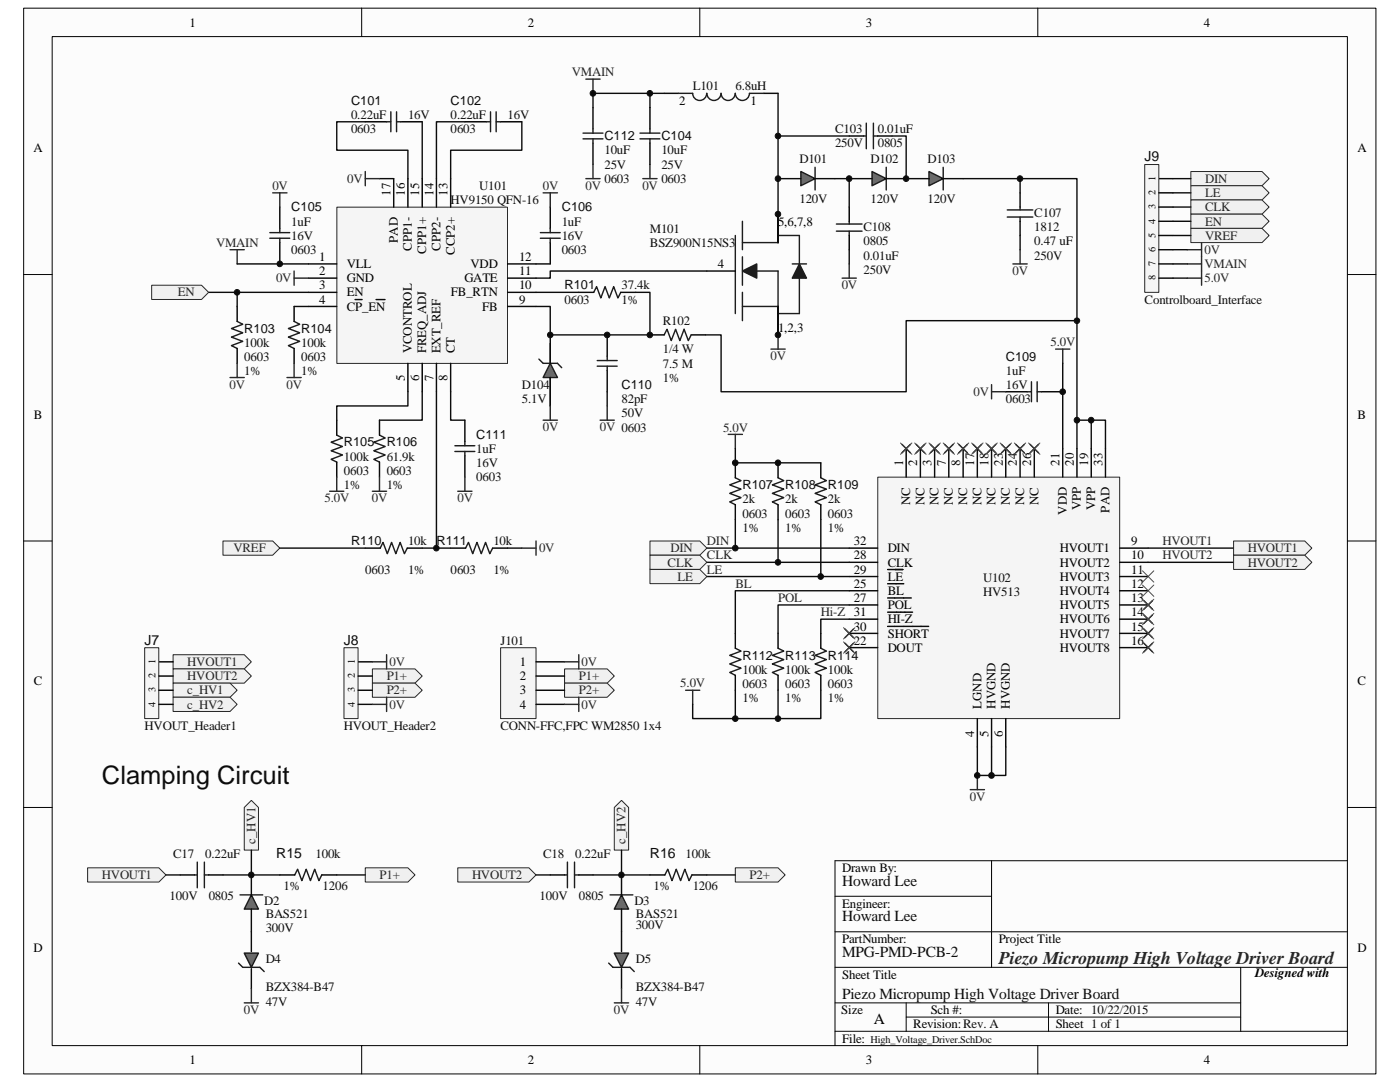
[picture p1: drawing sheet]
<svg xmlns="http://www.w3.org/2000/svg" width="279mm" height="216mm" viewBox="0 0 279 216" stroke-linecap="round" stroke-linejoin="round" font-family="sans-serif">
<defs><g id="words">
<text font-size="5.1" fill="#0e0e0e" x="20.3" y="156.5">Clamping Circuit</text>
<text font-size="3.6" fill="#262626" x="199.3" y="192.3">Piezo Micropump High Voltage Driver Board</text>
<g font-size="3.1" fill="#0e0e0e">
<text x="168.1" y="176.7">Howard Lee</text>
<text x="168.1" y="183.8">Howard Lee</text>
<text x="168.1" y="190.9">MPG-PMD-PCB-2</text>
<text x="168.1" y="199.4">Piezo Micropump High Voltage Driver Board</text>
</g>
<text font-size="3.1" x="174.4" y="204.2">A</text>
<g font-size="2.8" fill="#0e0e0e">
<text x="228.4" y="32.2">J9</text>
<text x="28.9" y="128.6">J7</text>
<text x="68.6" y="128.6">J8</text>
<text x="55.1" y="171.1">R15</text>
<text x="129.7" y="171.1">R16</text>
</g>
<g font-size="2.6">
<text x="37.8" y="5.3">1</text>
<text x="105.3" y="5.3">2</text>
<text x="172.8" y="5.3">3</text>
<text x="240.3" y="5.3">4</text>
<text x="135.6" y="20.9">2</text>
<text x="149.8" y="20.9">1</text>
<text x="6.7" y="30.4">A</text>
<text x="270.9" y="30.4">A</text>
<text x="78" y="39.1" transform="rotate(-90 78 39.1)">17</text>
<text x="80.8" y="39.1" transform="rotate(-90 80.8 39.1)">16</text>
<text x="83.6" y="39.1" transform="rotate(-90 83.6 39.1)">15</text>
<text x="86.5" y="39.1" transform="rotate(-90 86.5 39.1)">14</text>
<text x="89.3" y="39.1" transform="rotate(-90 89.3 39.1)">13</text>
<text x="155.3" y="45">5,6,7,8</text>
<text x="63.7" y="52.1">1</text>
<text x="69.2" y="53.5">VLL</text>
<text x="79.4" y="48.4" transform="rotate(-90 79.4 48.4)">PAD</text>
<text x="82.2" y="50" transform="rotate(-90 82.2 50)">CPP1-</text>
<text x="85.1" y="50.6" transform="rotate(-90 85.1 50.6)">CPP1+</text>
<text x="87.9" y="50" transform="rotate(-90 87.9 50)">CPP2-</text>
<text x="90.7" y="50.9" transform="rotate(-90 90.7 50.9)">CCP2+</text>
<text x="93.9" y="53.5">VDD</text>
<text x="103.6" y="52.1">12</text>
<text x="143.2" y="53.5">4</text>
<text x="63.7" y="54.9">2</text>
<text x="63.7" y="57.7">3</text>
<text x="69.2" y="56.3">GND</text>
<text x="69.2" y="59.2">EN</text>
<text x="90" y="59.2">FB_RTN</text>
<text x="92.7" y="56.3">GATE</text>
<text x="103.6" y="57.7">10</text>
<text x="103.6" y="54.9">11</text>
<text x="63.7" y="60.6">4</text>
<text x="69.2" y="62">CP_EN</text>
<text x="96.2" y="62">FB</text>
<text x="103.6" y="60.6">9</text>
<text x="82.2" y="70.5" transform="rotate(-90 82.2 70.5)">VCONTROL</text>
<text x="85.1" y="70.5" transform="rotate(-90 85.1 70.5)">FREQ_ADJ</text>
<text x="87.9" y="70.5" transform="rotate(-90 87.9 70.5)">EXT_REF</text>
<text x="90.7" y="70.5" transform="rotate(-90 90.7 70.5)">CT</text>
<text x="155.3" y="66.3">1,2,3</text>
<text x="80.8" y="76.1" transform="rotate(-90 80.8 76.1)">5</text>
<text x="83.6" y="76.1" transform="rotate(-90 83.6 76.1)">6</text>
<text x="86.5" y="76.1" transform="rotate(-90 86.5 76.1)">7</text>
<text x="89.3" y="76.1" transform="rotate(-90 89.3 76.1)">8</text>
<text x="6.7" y="83.6">B</text>
<text x="270.9" y="83.6">B</text>
<text x="180.2" y="92.9" transform="rotate(-90 180.2 92.9)">1</text>
<text x="183.1" y="92.9" transform="rotate(-90 183.1 92.9)">2</text>
<text x="185.9" y="92.9" transform="rotate(-90 185.9 92.9)">3</text>
<text x="188.7" y="92.9" transform="rotate(-90 188.7 92.9)">7</text>
<text x="191.6" y="92.9" transform="rotate(-90 191.6 92.9)">8</text>
<text x="194.4" y="92.9" transform="rotate(-90 194.4 92.9)">17</text>
<text x="197.3" y="92.9" transform="rotate(-90 197.3 92.9)">18</text>
<text x="200.1" y="92.9" transform="rotate(-90 200.1 92.9)">23</text>
<text x="202.9" y="92.9" transform="rotate(-90 202.9 92.9)">24</text>
<text x="205.8" y="92.9" transform="rotate(-90 205.8 92.9)">26</text>
<text x="211.5" y="92.9" transform="rotate(-90 211.5 92.9)">21</text>
<text x="214.3" y="92.9" transform="rotate(-90 214.3 92.9)">20</text>
<text x="217.2" y="92.9" transform="rotate(-90 217.2 92.9)">19</text>
<text x="220" y="92.9" transform="rotate(-90 220 92.9)">33</text>
<text x="181.7" y="100.7" transform="rotate(-90 181.7 100.7)">NC</text>
<text x="184.5" y="100.7" transform="rotate(-90 184.5 100.7)">NC</text>
<text x="187.3" y="100.7" transform="rotate(-90 187.3 100.7)">NC</text>
<text x="190.2" y="100.7" transform="rotate(-90 190.2 100.7)">NC</text>
<text x="193" y="100.7" transform="rotate(-90 193 100.7)">NC</text>
<text x="195.9" y="100.7" transform="rotate(-90 195.9 100.7)">NC</text>
<text x="198.7" y="100.7" transform="rotate(-90 198.7 100.7)">NC</text>
<text x="201.5" y="100.7" transform="rotate(-90 201.5 100.7)">NC</text>
<text x="204.4" y="100.7" transform="rotate(-90 204.4 100.7)">NC</text>
<text x="207.2" y="100.7" transform="rotate(-90 207.2 100.7)">NC</text>
<text x="215.7" y="101.9" transform="rotate(-90 215.7 101.9)">VPP</text>
<text x="218.6" y="101.9" transform="rotate(-90 218.6 101.9)">VPP</text>
<text x="212.9" y="102.7" transform="rotate(-90 212.9 102.7)">VDD</text>
<text x="221.4" y="102.3" transform="rotate(-90 221.4 102.3)">PAD</text>
<text x="170.4" y="111.6">28</text>
<text x="170.4" y="108.8">32</text>
<text x="177.2" y="113.1">CLK</text>
<text x="177.2" y="110.2">DIN</text>
<text x="211.5" y="110.2">HVOUT1</text>
<text x="211.5" y="113.1">HVOUT2</text>
<text x="225.7" y="108.8">9</text>
<text x="225.7" y="111.6">10</text>
<text x="170.4" y="117.3">25</text>
<text x="170.4" y="114.5">29</text>
<text x="177.2" y="118.7">BL</text>
<text x="177.2" y="115.9">LE</text>
<text x="211.5" y="115.9">HVOUT3</text>
<text x="211.5" y="118.7">HVOUT4</text>
<text x="225.7" y="114.5">11</text>
<text x="225.7" y="117.3">12</text>
<text x="170.4" y="120.1">27</text>
<text x="170.4" y="125.8">30</text>
<text x="177.2" y="121.6">POL</text>
<text x="177.2" y="124.4">HI-Z</text>
<text x="211.5" y="121.6">HVOUT5</text>
<text x="211.5" y="124.4">HVOUT6</text>
<text x="225.7" y="120.1">13</text>
<text x="225.7" y="123">14</text>
<text x="225.7" y="125.8">15</text>
<text x="170.4" y="128.6">22</text>
<text x="177.2" y="130">DOUT</text>
<text x="177.2" y="127.2">SHORT</text>
<text x="211.5" y="127.2">HVOUT7</text>
<text x="211.5" y="130">HVOUT8</text>
<text x="225.7" y="128.6">16</text>
<text x="6.7" y="136.8">C</text>
<text x="103.8" y="132.9">1</text>
<text x="103.8" y="135.7">2</text>
<text x="270.9" y="136.8">C</text>
<text x="103.8" y="138.6">3</text>
<text x="103.8" y="141.4">4</text>
<text x="195.9" y="141.4" transform="rotate(-90 195.9 141.4)">LGND</text>
<text x="198.7" y="141.4" transform="rotate(-90 198.7 141.4)">HVGND</text>
<text x="201.5" y="141.4" transform="rotate(-90 201.5 141.4)">HVGND</text>
<text x="194.4" y="147" transform="rotate(-90 194.4 147)">4</text>
<text x="197.3" y="147" transform="rotate(-90 197.3 147)">5</text>
<text x="200.1" y="147" transform="rotate(-90 200.1 147)">6</text>
<text x="168.1" y="174">Drawn By:</text>
<text x="168.1" y="181.1">Engineer:</text>
<text x="6.7" y="189.9">D</text>
<text x="168.1" y="188.2">PartNumber:</text>
<text x="199.3" y="188.2">Project Title</text>
<text x="270.9" y="189.9">D</text>
<text x="168.1" y="195.3">Sheet Title</text>
<text x="250.5" y="195">Designed with</text>
<text x="167.9" y="202.4">Size</text>
<text x="185.7" y="202.4">Sch #:</text>
<text x="210.7" y="202.4">Date: 10/22/2015</text>
<text x="168.1" y="208">File:</text>
<text x="182.3" y="205.2">Revision:Rev. A</text>
<text x="210.7" y="205.2">Sheet 1 of 1</text>
<text x="37.8" y="212.3">1</text>
<text x="105.3" y="212.3">2</text>
<text x="172.8" y="212.3">3</text>
<text x="240.3" y="212.3">4</text>
</g>
<g font-size="2.6" fill="#262626">
<text x="114.2" y="15.2">VMAIN</text>
<text x="54.4" y="37.9">0V</text>
<text x="69.3" y="36.5">0V</text>
<text x="108.3" y="37.9">0V</text>
<text x="116.8" y="37.9">0V</text>
<text x="128.2" y="37.9">0V</text>
<text x="240.5" y="36.5">DIN</text>
<text x="240.5" y="39.3">LE</text>
<text x="240.5" y="42.2">CLK</text>
<text x="240.5" y="45">EN</text>
<text x="240.5" y="47.8">VREF</text>
<text x="43.1" y="49.3">VMAIN</text>
<text x="240.4" y="50.7">0V</text>
<text x="240.4" y="53.5">VMAIN</text>
<text x="35.5" y="59.2">EN</text>
<text x="55.1" y="56.3">0V</text>
<text x="168" y="57.7">0V</text>
<text x="202.1" y="54.9">0V</text>
<text x="240.4" y="56.3">5.0V</text>
<text x="153.8" y="71.9">0V</text>
<text x="209.6" y="69.1">5.0V</text>
<text x="45.8" y="77.6">0V</text>
<text x="57.2" y="77.6">0V</text>
<text x="194.3" y="79">0V</text>
<text x="108.3" y="86.1">0V</text>
<text x="119.7" y="86.1">0V 0603</text>
<text x="144.3" y="86.1">5.0V</text>
<text x="64.7" y="100.3">5.0V</text>
<text x="74.2" y="100.3">0V</text>
<text x="91.3" y="100.3">0V</text>
<text x="46.6" y="110.2">VREF</text>
<text x="107.6" y="110.2">0V</text>
<text x="133.2" y="113.1">CLK</text>
<text x="133.8" y="110.2">DIN</text>
<text x="141.1" y="108.8">DIN</text>
<text x="141.1" y="111.6">CLK</text>
<text x="232" y="108.8">HVOUT1</text>
<text x="232" y="111.6">HVOUT2</text>
<text x="249" y="110.2">HVOUT1</text>
<text x="249" y="113.1">HVOUT2</text>
<text x="135.2" y="115.9">LE</text>
<text x="141.1" y="114.5">LE</text>
<text x="146.8" y="117.3">BL</text>
<text x="155.3" y="120.1">POL</text>
<text x="163.8" y="123">Hi-Z 31</text>
<text x="37.4" y="132.9">HVOUT1</text>
<text x="37.4" y="135.7">HVOUT2</text>
<text x="77.2" y="135.7">P1+</text>
<text x="77.7" y="132.9">0V</text>
<text x="115.5" y="135.7">P1+</text>
<text x="116.1" y="132.9">0V</text>
<text x="135.8" y="137.1">5.0V</text>
<text x="37.4" y="138.6">c_HV1</text>
<text x="37.4" y="141.4">c_HV2</text>
<text x="77.2" y="138.6">P2+</text>
<text x="77.7" y="141.4">0V</text>
<text x="115.5" y="138.6">P2+</text>
<text x="116.1" y="141.4">0V</text>
<text x="193.5" y="159.8">0V</text>
<text x="51" y="168.4" transform="rotate(-90 51 168.4)">c_HV1</text>
<text x="124.8" y="168.4" transform="rotate(-90 124.8 168.4)">c_HV2</text>
<text x="20.3" y="175.4">HVOUT1</text>
<text x="75.7" y="175.4">P1+</text>
<text x="94.2" y="175.4">HVOUT2</text>
<text x="149.6" y="175.4">P2+</text>
<text x="48.7" y="202.3">0V</text>
<text x="122.5" y="202.3">0V</text>
</g>
<g font-size="2.6" fill="#0e0e0e">
<text x="70.1" y="23.7">0.22uF</text>
<text x="81.4" y="23.7">16V</text>
<text x="89.9" y="23.7">0.22uF</text>
<text x="101.3" y="23.7">16V</text>
<text x="138.2" y="18.1">L101</text>
<text x="146.8" y="18.1">6.8uH</text>
<text x="70.1" y="26.6">0603</text>
<text x="89.9" y="26.6">0603</text>
<text x="166.6" y="26.6">C103</text>
<text x="166.6" y="29.4">250V</text>
<text x="175.2" y="29.4">0805</text>
<text x="175.2" y="26.6">0.01uF</text>
<text x="120.6" y="30.8">10uF</text>
<text x="120.6" y="33.7">25V</text>
<text x="132" y="30.8">10uF</text>
<text x="132" y="33.7">25V</text>
<text x="159.6" y="32.5">D101</text>
<text x="173.8" y="32.5">D102</text>
<text x="185.1" y="32.5">D103</text>
<text x="89.9" y="40.7">HV9150 QFN-16</text>
<text x="95.6" y="37.9">U101</text>
<text x="120.6" y="36.5">0603</text>
<text x="132" y="36.5">0603</text>
<text x="159.6" y="40.4">120V</text>
<text x="173.8" y="40.4">120V</text>
<text x="185.1" y="40.4">120V</text>
<text x="58.1" y="45">1uF</text>
<text x="58.1" y="47.8">16V</text>
<text x="112.1" y="45">1uF</text>
<text x="112.1" y="47.8">16V</text>
<text x="129.7" y="46.4">M101</text>
<text x="172.3" y="46.1">C108</text>
<text x="206.4" y="46.1">1812</text>
<text x="206.4" y="43.3">C107</text>
<text x="58.1" y="50.7">0603</text>
<text x="112.1" y="50.7">0603</text>
<text x="129.7" y="49.3">BSZ900N15NS3</text>
<text x="172.3" y="49">0805</text>
<text x="172.3" y="51.8">0.01uF</text>
<text x="206.4" y="49">0.47 uF</text>
<text x="206.4" y="51.8">250V</text>
<text x="124" y="57.7">37.4k</text>
<text x="172.3" y="54.6">250V</text>
<text x="112.7" y="60.6">0603</text>
<text x="124" y="60.6">1%</text>
<text x="132.3" y="64.8">R102</text>
<text x="228.4" y="60.6">Controlboard_Interface</text>
<text x="48.7" y="69.2">100k</text>
<text x="60.1" y="69.2">100k</text>
<text x="132.3" y="70.5">1/4 W</text>
<text x="48.7" y="72.1">0603</text>
<text x="48.7" y="74.9">1%</text>
<text x="60.1" y="72.1">0603</text>
<text x="60.1" y="74.9">1%</text>
<text x="104.2" y="77.6">D104</text>
<text x="132.3" y="73.3">7.5 M</text>
<text x="132.3" y="76.2">1%</text>
<text x="200.7" y="74.8">1uF</text>
<text x="200.7" y="77.6">16V</text>
<text x="104.2" y="80.4">5.1V</text>
<text x="124" y="80.4">82pF</text>
<text x="124" y="83.3">50V</text>
<text x="200.7" y="80.4">0603</text>
<text x="68.6" y="91.9">100k</text>
<text x="68.6" y="94.8">0603</text>
<text x="77.2" y="91.9">61.9k</text>
<text x="77.2" y="94.8">0603</text>
<text x="95.1" y="90.4">1uF</text>
<text x="95.1" y="93.2">16V</text>
<text x="68.6" y="97.6">1%</text>
<text x="77.2" y="97.6">1%</text>
<text x="95.1" y="96">0603</text>
<text x="148.2" y="100.4">2k</text>
<text x="156.7" y="100.4">2k</text>
<text x="165.2" y="100.4">2k</text>
<text x="148.2" y="103.3">0603</text>
<text x="148.2" y="106.1">1%</text>
<text x="156.7" y="103.3">0603</text>
<text x="156.7" y="106.1">1%</text>
<text x="165.2" y="103.3">0603</text>
<text x="165.2" y="106.1">1%</text>
<text x="81.4" y="108.8">10k</text>
<text x="98.5" y="108.8">10k</text>
<text x="72.9" y="114.5">0603</text>
<text x="81.4" y="114.5">1%</text>
<text x="89.9" y="114.5">0603</text>
<text x="98.5" y="114.5">1%</text>
<text x="196.2" y="116.2">U102</text>
<text x="196.2" y="119">HV513</text>
<text x="99.9" y="128.6">J101</text>
<text x="148.2" y="134.5">100k</text>
<text x="148.2" y="137.3">0603</text>
<text x="156.7" y="134.5">100k</text>
<text x="156.7" y="137.3">0603</text>
<text x="165.2" y="134.5">100k</text>
<text x="165.2" y="137.3">0603</text>
<text x="148.2" y="140.1">1%</text>
<text x="156.7" y="140.1">1%</text>
<text x="165.2" y="140.1">1%</text>
<text x="28.9" y="145.6">HVOUT_Header1</text>
<text x="68.6" y="145.6">HVOUT_Header2</text>
<text x="99.9" y="145.6">CONN-FFC,FPC WM2850 1x4</text>
<text x="34.5" y="171.2">C17</text>
<text x="40.9" y="171.2">0.22uF</text>
<text x="62.9" y="171.2">100k</text>
<text x="108.4" y="171.2">C18</text>
<text x="114.8" y="171.2">0.22uF</text>
<text x="136.8" y="171.2">100k</text>
<text x="33.8" y="179.7">100V</text>
<text x="41.7" y="179.7">0805</text>
<text x="56.6" y="177.5">1%</text>
<text x="64.4" y="177.5">1206</text>
<text x="107.7" y="179.7">100V</text>
<text x="115.5" y="179.7">0805</text>
<text x="130.4" y="177.5">1%</text>
<text x="138.2" y="177.5">1206</text>
<text x="52.7" y="180.5">D2</text>
<text x="53" y="183.2">BAS521</text>
<text x="126.6" y="180.5">D3</text>
<text x="126.9" y="183.2">BAS521</text>
<text x="126.9" y="185.4">300V</text>
<text x="53" y="186.1">300V</text>
<text x="53" y="197.8">BZX384-B47</text>
<text x="53" y="192.2">D4</text>
<text x="126.9" y="197.8">BZX384-B47</text>
<text x="126.9" y="192.2">D5</text>
<text x="53" y="200.7">47V</text>
<text x="126.9" y="200.7">47V</text>
</g>
<g font-size="2.5" fill="#0e0e0e">
<text x="70.1" y="20.9">C101</text>
<text x="89.9" y="20.9">C102</text>
<text x="120.6" y="28">C112</text>
<text x="132" y="28">C104</text>
<text x="58.1" y="42.2">C105</text>
<text x="112.1" y="42.2">C106</text>
<text x="112.7" y="57.8">R101</text>
<text x="48.7" y="66.4">R103</text>
<text x="60.1" y="66.4">R104</text>
<text x="200.7" y="71.9">C109</text>
<text x="124" y="77.6">C110</text>
<text x="68.6" y="89.1">R105</text>
<text x="77.2" y="89.1">R106</text>
<text x="95.1" y="87.5">C111</text>
<text x="148.2" y="97.6">R107</text>
<text x="156.7" y="97.6">R108</text>
<text x="165.2" y="97.6">R109</text>
<text x="70.1" y="108.8">R110</text>
<text x="87.1" y="108.8">R111</text>
<text x="148.2" y="131.6">R112</text>
<text x="156.7" y="131.6">R113</text>
<text x="165.2" y="131.6">R114</text>
</g>
<g font-size="2">
<text x="230.6" y="41.8" transform="rotate(-90 230.6 41.8)">3</text>
<text x="230.6" y="38.9" transform="rotate(-90 230.6 38.9)">2</text>
<text x="230.6" y="36.1" transform="rotate(-90 230.6 36.1)">1</text>
<text x="230.6" y="47.5" transform="rotate(-90 230.6 47.5)">5</text>
<text x="230.6" y="44.6" transform="rotate(-90 230.6 44.6)">4</text>
<text x="230.6" y="53.1" transform="rotate(-90 230.6 53.1)">7</text>
<text x="230.6" y="50.3" transform="rotate(-90 230.6 50.3)">6</text>
<text x="230.6" y="55.9" transform="rotate(-90 230.6 55.9)">8</text>
<text x="31" y="135.3" transform="rotate(-90 31 135.3)">2</text>
<text x="31" y="132.5" transform="rotate(-90 31 132.5)">1</text>
<text x="70.8" y="135.3" transform="rotate(-90 70.8 135.3)">2</text>
<text x="70.8" y="132.5" transform="rotate(-90 70.8 132.5)">1</text>
<text x="31" y="141" transform="rotate(-90 31 141)">4</text>
<text x="31" y="138.2" transform="rotate(-90 31 138.2)">3</text>
<text x="70.8" y="141" transform="rotate(-90 70.8 141)">4</text>
<text x="70.8" y="138.2" transform="rotate(-90 70.8 138.2)">3</text>
</g>
<text font-size="2" fill="#0e0e0e" x="173.8" y="208.1">High_Voltage_Driver.SchDoc</text>
</g></defs>
<path d="M4.7 1.7h269.9v212.6h-269.9z" fill="#fcfcfc"/>
<path d="M4.7 1.6h269.9v212.7h-269.9z" fill="none" stroke="#000" stroke-width=".2"/>
<path d="M10.4 7.3h258.5v201.3h-258.5z" fill="#fcfcfc"/>
<g fill="none" stroke="#000" stroke-width=".2">
<path d="M10.4 7.3h258.5v201.3h-258.5zM72.2 1.6v5.7M139.7 1.6v5.7M207.1 1.6v5.7M4.7 54.8h5.7M268.9 54.8h5.7M4.7 107.9h5.7M268.9 107.9h5.7M4.7 161.1h5.7M268.9 161.1h5.7M72.2 208.6v5.7M139.7 208.6v5.7"/>
<path d="M207.1 208.6v5.7"/>
</g>
<path d="M247.6 193.3h19.9v12.5h-19.9z" fill="#fefefe"/>
<path d="M247.6 193.3h19.9v12.5h-19.9z" fill="none" stroke="#fefefe" stroke-width=".2"/>
<path d="M166.6 178.8h31.3M197.9 171.7v21.3M268.9 171.7h-102.3v36.9M166.6 193h102.3M166.6 185.9h102.3M247.6 193v12.8M166.6 205.8h102.3M166.6 200.1h81M180.8 200.1v5.7M180.8 202.9h66.8M209.3 200.1v5.7" fill="none" stroke="#000" stroke-width=".2"/>
<path d="M67.2 41.4h34.1v31.1h-34.1z" fill="#f5f5f5"/>
<path d="M67.2 41.3h34.1v31.2h-34.1z" fill="none" stroke="#262626" stroke-width=".2"/>
<g fill="none" stroke="#000" stroke-width=".28">
<path d="M78.6 35.6v5.7M81.4 35.6v5.7M84.3 35.6v5.7M87.1 35.6v5.7M89.9 35.6v5.7M61.5 52.7h5.7M61.5 55.5h5.7M61.5 58.3h5.7M70.9 59.8h1.4M75.1 59.8h1.7M101.3 52.7h5.7M101.3 55.5h5.7"/>
<path d="M101.3 58.3h5.7M61.5 61.2h5.7M81.4 72.5v5.7M84.3 72.5v5.7M87.1 72.5v5.7M89.9 72.5v5.7M101.3 61.2h5.7"/>
</g>
<path d="M175.2 95.2h48.3v48.2h-48.3z" fill="#f5f5f5"/>
<path d="M175.2 95.2h48.3v48.2h-48.3z" fill="none" stroke="#262626" stroke-width=".2"/>
<g fill="none" stroke="#000" stroke-width=".28">
<path d="M72.9 24.3h4.3M80 24.3h4.3M92.8 24.3h4.2M99.9 24.3h4.2M141.1 54.1h5.6M155.3 42.7v5.7M155.3 61.2v5.6M180 88.7l1.7 1.7M180.8 89.5v5.7M181.7 88.7l-1.7 1.7M182.8 88.7l1.7 1.7M183.7 89.5v5.7"/>
<path d="M184.5 88.7l-1.7 1.7M185.7 88.7l1.7 1.7M186.5 89.5v5.7M187.4 88.7l-1.7 1.7M188.5 88.7l1.7 1.7M189.4 89.5v5.7M190.2 88.7l-1.7 1.7M191.3 88.7l1.8 1.7M192.2 89.5v5.7M193.1 88.7l-1.8 1.7M194.2 88.7l1.7 1.7M195.1 89.5v5.7"/>
<path d="M195.9 88.7l-1.7 1.7M197 88.7l1.7 1.7M197.9 89.5v5.7M198.7 88.7l-1.7 1.7M199.9 88.7l1.7 1.7M200.7 89.5v5.7M201.6 88.7l-1.7 1.7M202.7 88.7l1.7 1.7M203.6 89.5v5.7M204.4 88.7l-1.7 1.7M205.6 88.7l1.7 1.7M206.4 89.5v5.7"/>
<path d="M207.3 88.7l-1.7 1.7M212.1 89.5v5.7M214.9 89.5v5.7M217.8 89.5v5.7M220.6 89.5v5.7M169.5 109.4h5.7M169.5 112.2h5.7M169.5 115h5.7M169.5 117.9h5.7M177.1 113.6h3.1M177.1 116.5h3.3M177.1 119.3h4.8"/>
<path d="M223.5 109.4h5.6M223.5 112.2h5.6M223.5 115h5.6M223.5 117.9h5.6M228.3 119.9l1.7 1.7M230 119.9l-1.7 1.7M168.6 125.5l1.7 1.7M168.6 128.4l1.7 1.7M169.5 120.7h5.7M169.5 123.5h5.7M169.5 126.4h5.7M169.5 129.2h5.7"/>
<path d="M170.3 125.5l-1.7 1.7M170.3 128.4l-1.7 1.7M177.1 122.2h5M177.1 125h8.2M223.5 120.7h5.6M223.5 123.5h5.6M223.5 126.4h5.6M223.5 129.2h5.6M228.3 122.7l1.7 1.7M228.3 125.5l1.7 1.7M228.3 128.4l1.7 1.7M230 122.7l-1.7 1.7"/>
<path d="M230 125.5l-1.7 1.7M230 128.4l-1.7 1.7M195.1 143.4v5.7M197.9 143.4v5.7M200.7 143.4v5.7"/>
</g>
<g fill="none" stroke="#1c1c1c" stroke-width=".28">
<path d="M77.2 24.3h.8M78 22.3v4M79.1 24.3h.9M79.1 22.3v4M97 24.3h.9M97.9 22.3v4M99 22.3v4M99 24.3h.9M146.7 47v15.6M148.2 48.4h7.1M148.2 44.2v5.6M148.2 51.2v5.7"/>
<path d="M148.2 58.3v5.7M151 54.1h4.3v9.9M155.3 47h4.2v5.7M158.1 52.7h2.9M159.5 55.5v7.1h-4.2M148.2 61.2h7.1"/>
</g>
<g fill="#1c1c1c" stroke="#1c1c1c" stroke-width=".28">
<path d="M148.2 54.1l2.8-1.4v2.8z"/>
<path d="M159.5 52.7l1.5 2.8h-2.9z"/>
</g>
<path d="M159.8 34.2l2.9 1.4-2.9 1.5z" fill="#6b6b6b" stroke="#1c1c1c" stroke-width=".28"/>
<path d="M162.7 33.4v4.5" fill="none" stroke="#1c1c1c" stroke-width=".28"/>
<path d="M155.3 35.6h4.5M162.4 35.6h4.2" fill="none" stroke="#000" stroke-width=".28"/>
<path d="M174 34.2l2.9 1.4-2.9 1.5z" fill="#6b6b6b" stroke="#1c1c1c" stroke-width=".28"/>
<path d="M176.9 33.4v4.5" fill="none" stroke="#1c1c1c" stroke-width=".28"/>
<path d="M169.5 35.6h4.5M176.6 35.6h4.2" fill="none" stroke="#000" stroke-width=".28"/>
<path d="M185.4 34.2l2.8 1.4-2.8 1.5z" fill="#6b6b6b" stroke="#1c1c1c" stroke-width=".28"/>
<path d="M188.2 33.4v4.5M109.8 75.3v5.7M119.2 73.1h4M119.2 71.9h4M121.2 71.1v.8M121.2 73.1v.8" fill="none" stroke="#1c1c1c" stroke-width=".28"/>
<path d="M180.8 35.6h4.6M187.9 35.6h4.3M121.2 66.8v4.3M121.2 73.9v4.3" fill="none" stroke="#000" stroke-width=".28"/>
<path d="M109.8 72.5l1.5 2.8h-2.9z" fill="#6b6b6b" stroke="#1c1c1c" stroke-width=".28"/>
<g fill="none" stroke="#1c1c1c" stroke-width=".28">
<path d="M135.4 18.6h2.8a1.4 1.4 0 0 0 1.4 1.4 1.4 1.4 0 0 0 1.4-1.4M141.1 18.6a1.42 1.42 0 0 0 1.4 1.4 1.42 1.42 0 0 0 1.4-1.4 1.42 1.42 0 0 0 1.4 1.4 1.42 1.42 0 0 0 1.4-1.4 1.41 1.41 0 0 0 1.5 1.4 1.41 1.41 0 0 0 1.4-1.4h2.8M172.3 27.1h.6M172.9 24.6v5.1M174.3 24.6v5.1M174.3 27.1h.9M53.8 47.5h4M53.8 46.4h4M55.8 45.6v.8M55.8 47.5v.9M107.8 47.5h4M107.8 46.4h4"/>
<path d="M109.8 45.6v.8M109.8 47.5v.9M118.5 58.3l.6-1.1 .8 2.3 .9-2.3 .8 2.3 .9-2.3 .8 2.3 .6-1.2M166.9 46.1h5.1M166.9 44.7h5.1M169.5 44.2v.5M169.5 46.1v.9M201 43.3h5.1M201 41.9h5.1M203.6 41.3v.6M203.6 43.3v.9M47.3 64.1l1.2 .6-2.3 .9 2.3 .8-2.3 .9 2.3 .8-2.3 .9 1.1 .5"/>
<path d="M58.7 64.1l1.1 .6-2.2 .9 2.2 .8-2.2 .9 2.2 .8-2.2 .9 1.1 .5M107.5 71.6l.9 .9h2.9l.8 .9M109.8 68.5v4M132.5 66.8l.6-1.1 .9 2.3 .8-2.3 .9 2.3 .8-2.3 .9 2.3 .5-1.2M205 78.2h.8M205.8 76.2v4M207 76.2v4M207 78.2h.8M67.2 86.8l1.1 .6-2.2 .8 2.2 .9-2.2 .8 2.2 .9-2.2 .9 1.1 .5M75.7 86.8l1.2 .6-2.3 .8 2.3 .9-2.3 .8 2.3 .9-2.3 .9 1.1 .5M90.8 90.1h4M90.8 88.9h4"/>
<path d="M92.8 88.1v.8M92.8 90.1v.8M146.7 95.3l1.2 .6-2.3 .9 2.3 .8-2.3 .8 2.3 .9-2.3 .8 1.1 .6M155.3 95.3l1.1 .6-2.3 .9 2.3 .8-2.3 .8 2.3 .9-2.3 .8 1.2 .6M163.8 95.3l1.1 .6-2.2 .9 2.2 .8-2.2 .8 2.2 .9-2.2 .8 1.1 .6M75.9 109.4l.5-1.2 .9 2.3 .8-2.3 .9 2.3 .9-2.3 .8 2.3 .6-1.1M92.9 109.4l.6-1.2 .8 2.3 .9-2.3 .9 2.3 .8-2.3 .8 2.3 .6-1.1M146.7 129.3l1.2 .6-2.3 .9 2.3 .8-2.3 .9 2.3 .8-2.3 .9 1.1 .5M155.3 129.3l1.1 .6-2.3 .9 2.3 .8-2.3 .9 2.3 .8-2.3 .9 1.2 .5M163.8 129.3l1.1 .6-2.2 .9 2.2 .8-2.2 .9 2.2 .8-2.2 .9 1.1 .5"/>
</g>
<g fill="none" stroke="#000" stroke-width=".28">
<path d="M132.5 18.6h2.9M152.4 18.6h2.9M169.5 27.1h2.8M175.2 27.1h2.8M203.6 38.5v2.8M55.8 41.3v4.3M55.8 48.4v4.3M109.8 41.3v4.3M109.8 48.4v4.3M115.5 58.3h3M123.9 58.3h3M169.5 41.3v2.9"/>
<path d="M169.5 47v2.8M203.6 44.2v2.8M47.3 61.2v2.9M47.3 69.5v3M58.7 61.2v2.9M58.7 69.5v3M109.8 66.8v5.7M109.8 75.3v5.7M129.7 66.8h2.8M137.9 66.8h2.9M200.7 78.2h4.3M207.8 78.2h4.3"/>
<path d="M67.2 83.8v3M67.2 92.2v3M75.7 83.8v3M75.7 92.2v3M92.8 83.8v4.3M92.8 90.9v4.3M146.7 92.4v2.9M155.3 92.4v2.9M163.8 92.4v2.9M72.9 109.4h3M81.3 109.4h3M89.9 109.4h3"/>
<path d="M98.3 109.4h3M146.7 100.7v3M155.3 100.7v3M163.8 100.7v3M146.7 126.4v2.9M146.7 134.7v3M155.3 126.4v2.9M155.3 134.7v3M163.8 126.4v2.9M163.8 134.7v3"/>
</g>
<g fill="none" stroke="#0e0e0e" stroke-width=".28">
<path d="M132.5 18.6h-2.8v2.9M155.3 18.6v24.1M72.9 24.3h-5.7v5.7h14.2v5.6M75.7 35.6h2.9M84.3 24.3v11.3M92.8 24.3h-5.7v11.3M104.1 24.3v5.7h-14.2v5.6M178 27.1h2.8v8.5M192.2 35.6h11.4v2.9M203.6 35.6h11.3v53.9M41.6 58.3h19.9M47.3 52.7h14.2"/>
<path d="M47.3 58.3v2.9M107 58.3h8.5M107 52.7h2.8M126.9 58.3h2.8v8.5h-19.9v-5.6h-2.8M141.1 54.1h-31.3v1.4h-2.8M169.5 49.8v2.9M203.6 47v2.8M58.7 61.2h2.8M81.4 78.2v2.8h-14.2v2.8M84.3 78.2v5.6h-8.6M87.1 78.2v31.2h-2.8M89.9 78.2v5.6h2.9"/>
<path d="M121.2 78.2v2.8M212.1 72.5v17M214.9 64h-34.1v14.2h-36.9v-11.4h-3.1M146.7 89.5v2.9h17.1M214.9 83.8h5.7v5.7M217.8 83.8v5.7M87.1 109.4h2.8M101.3 109.4h2.8M141.1 109.4h28.4M141.1 112.2h28.4M141.1 115h28.4M146.7 103.7v5.7"/>
<path d="M155.3 103.7v8.5M163.8 103.7v11.3M146.7 137.7v5.7h-8.5v-2.9M155.3 137.7v5.7h-8.6M163.8 137.7v5.7h-8.5M195.1 149.1v5.6h2.8v-5.6M200.7 149.1v5.6h-2.8"/>
</g>
<g fill="none" stroke="#262626" stroke-width=".28">
<path d="M116.9 15.8h2.9M118.3 15.8v2.8M54.4 38.5h2.9M55.8 38.5v2.8M72.9 35.6h2.8M72.9 34.2v2.9M108.4 38.5h2.9M109.8 38.5v2.8M128.3 35.6h2.8M129.7 32.8v2.8M45.9 49.8h2.8M47.3 49.8v2.9"/>
<path d="M58.7 55.5h2.8M58.7 54.1v2.8M168.1 55.5h2.8M169.5 52.7v2.8M202.1 52.7h2.9M203.6 49.8v2.9M45.9 75.3h2.8M47.3 72.5v2.8M57.3 75.3h2.8M58.7 72.5v2.8M153.9 69.7h2.8M155.3 66.8v2.9"/>
<path d="M197.9 78.2h2.8M197.9 76.8v2.8M210.7 69.7h2.8M212.1 69.7v2.8M65.8 98h2.8M67.2 95.2v2.8M74.3 98h2.9M75.7 95.2v2.8M91.4 98h2.8M92.8 95.2v2.8M108.4 83.8h2.9M109.8 81v2.8"/>
<path d="M119.8 83.8h2.8M121.2 81v2.8M145.3 86.7h2.9M146.7 86.7v2.8M136.8 137.7h2.9M138.2 137.7v2.8M193.6 157.6h2.9M195.1 154.7v2.9"/>
</g>
<g fill="#f0f0f0" stroke="#262626" stroke-width=".2">
<path d="M44.5 108h9.9l1.4 1.4-1.4 1.4h-9.9z" fill-rule="evenodd"/>
<path d="M30.3 56.9h9.9l1.4 1.4-1.4 1.5h-9.9z" fill-rule="evenodd"/>
<path d="M129.7 108h10l1.4 1.4-1.4 1.4h-10z" fill-rule="evenodd"/>
<path d="M129.7 110.8h10l1.4 1.4-1.4 1.4h-10z" fill-rule="evenodd"/>
<path d="M129.7 113.6h10l1.4 1.4-1.4 1.5h-10z" fill-rule="evenodd"/>
</g>
<path d="M155.3 27.1h14.2M166.6 35.6h2.9v5.7M55.8 109.4h17.1M169.5 117.9h-22.8v8.5M229.1 112.2h17.1M229.1 109.4h17.1M169.5 123.5h-5.7v2.9M169.5 120.7h-14.2v5.7" fill="none" stroke="#0e0e0e" stroke-width=".28"/>
<g fill="none" stroke="#4c4c4c" stroke-width=".2">
<path d="M179.7 88.4l2.3 2.3M182 88.4l-2.3 2.3M182.5 88.4l2.3 2.3M184.8 88.4l-2.3 2.3M185.4 88.4l2.3 2.3M187.7 88.4l-2.3 2.3M188.2 88.4l2.3 2.3M190.5 88.4l-2.3 2.3M191.1 88.4l2.2 2.3M193.3 88.4l-2.2 2.3M193.9 88.4l2.3 2.3M196.2 88.4l-2.3 2.3"/>
<path d="M196.7 88.4l2.3 2.3M199 88.4l-2.3 2.3M199.6 88.4l2.3 2.3M201.9 88.4l-2.3 2.3M202.4 88.4l2.3 2.3M204.7 88.4l-2.3 2.3M205.3 88.4l2.2 2.3M207.5 88.4l-2.2 2.3M228 113.9l2.3 2.3M228 116.7l2.3 2.3M228 119.6l2.3 2.2M230.3 113.9l-2.3 2.3"/>
<path d="M230.3 116.7l-2.3 2.3M230.3 119.6l-2.3 2.2M168.3 128.1l2.3 2.2M168.3 125.2l2.3 2.3M170.6 128.1l-2.3 2.2M170.6 125.2l-2.3 2.3M228 122.4l2.3 2.3M228 125.2l2.3 2.3M228 128.1l2.3 2.2M230.3 122.4l-2.3 2.3M230.3 125.2l-2.3 2.3M230.3 128.1l-2.3 2.2"/>
</g>
<path d="M129.7 21.5v4.2M129.7 28.6v4.2" fill="none" stroke="#000" stroke-width=".28"/>
<path d="M127.7 27.7h4M127.7 26.6h4M129.7 25.7v.9M129.7 27.7v.9" fill="none" stroke="#1c1c1c" stroke-width=".28"/>
<path d="M104.1 109.4h2.9M107 107.9v2.9" fill="none" stroke="#262626" stroke-width=".28"/>
<g fill="#f0f0f0" stroke="#262626" stroke-width=".2">
<path d="M246.2 108h14.2l1.4 1.4-1.4 1.4h-14.2z" fill-rule="evenodd"/>
<path d="M246.2 110.8h14.2l1.4 1.4-1.4 1.4h-14.2z" fill-rule="evenodd"/>
<path d="M34.5 130.6h14.2l1.5 1.5-1.5 1.4h-14.2z" fill-rule="evenodd"/>
<path d="M34.5 133.5h14.2l1.5 1.4-1.5 1.4h-14.2z" fill-rule="evenodd"/>
<path d="M34.5 136.3h11.4l1.4 1.4-1.4 1.4h-11.4z" fill-rule="evenodd"/>
<path d="M34.5 139.1h11.4l1.4 1.4-1.4 1.5h-11.4z" fill-rule="evenodd"/>
<path d="M74.3 133.5h8.5l1.5 1.4-1.5 1.4h-8.5z" fill-rule="evenodd"/>
<path d="M74.3 136.3h8.5l1.5 1.4-1.5 1.4h-8.5z" fill-rule="evenodd"/>
</g>
<path d="M31.7 132.1h2.8" fill="none" stroke="#000" stroke-width=".28"/>
<path d="M28.9 129.3h2.8v14.1h-2.8z" fill="#f5f5f5"/>
<path d="M28.9 129.2h2.8v14.2h-2.8z" fill="none" stroke="#262626" stroke-width=".2"/>
<path d="M31.7 134.9h2.8M31.7 137.7h2.8M71.5 132.1h2.8M31.7 140.5h2.8" fill="none" stroke="#000" stroke-width=".28"/>
<path d="M68.7 129.3h2.8v14.1h-2.8z" fill="#f5f5f5"/>
<path d="M68.6 129.2h2.9v14.2h-2.9z" fill="none" stroke="#262626" stroke-width=".2"/>
<path d="M231.3 35.6h2.8M71.5 134.9h2.8M71.5 137.7h2.8M71.5 140.5h2.8" fill="none" stroke="#000" stroke-width=".28"/>
<path d="M228.5 32.9h2.8v25.4h-2.8z" fill="#f5f5f5"/>
<path d="M228.5 32.8h2.8v25.5h-2.8z" fill="none" stroke="#262626" stroke-width=".2"/>
<path d="M231.3 38.5h2.8M231.3 41.3h2.8M231.3 44.2h2.8M231.3 47h2.8M231.3 49.8h2.8M231.3 52.7h2.8M231.3 55.5h2.8" fill="none" stroke="#000" stroke-width=".28"/>
<path d="M237 49.8h2.8M237 52.7h2.8M239.8 48.4v5.7" fill="none" stroke="#262626" stroke-width=".28"/>
<path d="M234.1 49.8h2.9M234.1 52.7h2.9" fill="none" stroke="#0e0e0e" stroke-width=".28"/>
<g fill="#f0f0f0" stroke="#262626" stroke-width=".2">
<path d="M237.7 34.2h14.2l1.4 1.4-1.4 1.5h-14.2z" fill-rule="evenodd"/>
<path d="M237.7 37.1h14.2l1.4 1.4-1.4 1.4h-14.2z" fill-rule="evenodd"/>
<path d="M237.7 39.9h14.2l1.4 1.4-1.4 1.4h-14.2z" fill-rule="evenodd"/>
<path d="M237.7 42.7h14.2l1.4 1.5-1.4 1.4h-14.2z" fill-rule="evenodd"/>
<path d="M237.7 45.6h14.2l1.4 1.4-1.4 1.4h-14.2z" fill-rule="evenodd"/>
</g>
<path d="M234.1 35.6h3.6M234.1 38.5h3.6M234.1 41.3h3.6M234.1 44.2h3.6M234.1 47h3.6M234.1 55.5h2.9" fill="none" stroke="#0e0e0e" stroke-width=".28"/>
<g fill="#f0f0f0" stroke="#262626" stroke-width=".2">
<path d="M112.7 133.5h8.5l1.4 1.4-1.4 1.4h-8.5z" fill-rule="evenodd"/>
<path d="M112.7 136.3h8.5l1.4 1.4-1.4 1.4h-8.5z" fill-rule="evenodd"/>
</g>
<path d="M99.9 129.3h7.1v14.1h-7.1z" fill="#f5f5f5"/>
<path d="M99.9 129.2h7.1v14.2h-7.1z" fill="none" stroke="#262626" stroke-width=".2"/>
<path d="M107 132.1h5.7M107 134.9h5.7M107 137.7h5.7M107 140.5h5.7" fill="none" stroke="#000" stroke-width=".28"/>
<g fill="#f0f0f0" stroke="#262626" stroke-width=".2">
<path d="M17.5 173.2h14.2l1.4 1.4-1.4 1.4h-14.2z" fill-rule="evenodd"/>
<path d="M48.7 161.1l1.5-1.4 1.4 1.4v8.5h-2.9z" fill-rule="evenodd"/>
<path d="M72.9 173.2h8.5l1.4 1.4-1.4 1.4h-8.5z" fill-rule="evenodd"/>
</g>
<path d="M38.8 174.6h.6M39.4 172v5.1M40.8 172v5.1M40.8 174.6h.8M58.8 174.6l.6-1.2 .8 2.3 .9-2.3 .9 2.3 .8-2.3 .8 2.3 .6-1.1" fill="none" stroke="#1c1c1c" stroke-width=".28"/>
<path d="M36 174.6h2.8M41.6 174.6h2.9M55.8 174.6h3M64.2 174.6h3" fill="none" stroke="#000" stroke-width=".28"/>
<path d="M50.2 178.6l1.4 2.8h-2.9z" fill="#6b6b6b" stroke="#1c1c1c" stroke-width=".28"/>
<path d="M47.9 178.6h4.5" fill="none" stroke="#1c1c1c" stroke-width=".28"/>
<path d="M50.2 174.6v4.2M50.2 181.4v4.5" fill="none" stroke="#000" stroke-width=".28"/>
<path d="M33.1 174.6h2.9M50.2 174.6h5.6M50.2 169.6v5h-5.7M67.2 174.6h5.7" fill="none" stroke="#0e0e0e" stroke-width=".28"/>
<g fill="#f0f0f0" stroke="#262626" stroke-width=".2">
<path d="M91.4 173.2h14.2l1.4 1.4-1.4 1.4h-14.2z" fill-rule="evenodd"/>
<path d="M122.6 161.1l1.4-1.4 1.5 1.4v8.5h-2.9z" fill-rule="evenodd"/>
<path d="M146.7 173.2h8.6l1.4 1.4-1.4 1.4h-8.6z" fill-rule="evenodd"/>
</g>
<path d="M112.7 174.6h.5M113.2 172v5.1M114.7 172v5.1M114.7 174.6h.8M132.7 174.6l.6-1.2 .8 2.3 .9-2.3 .8 2.3 .9-2.3 .8 2.3 .6-1.1" fill="none" stroke="#1c1c1c" stroke-width=".28"/>
<path d="M109.8 174.6h2.9M115.5 174.6h2.8M129.7 174.6h3M138.1 174.6h3" fill="none" stroke="#000" stroke-width=".28"/>
<path d="M124 178.6l1.5 2.8h-2.9z" fill="#6b6b6b" stroke="#1c1c1c" stroke-width=".28"/>
<path d="M121.8 178.6h4.5" fill="none" stroke="#1c1c1c" stroke-width=".28"/>
<path d="M124 174.6v4.2M124 181.4v4.5" fill="none" stroke="#000" stroke-width=".28"/>
<path d="M107 174.6h2.8M118.3 174.6h5.7M124 169.6v5h5.7M141.1 174.6h5.6" fill="none" stroke="#0e0e0e" stroke-width=".28"/>
<path d="M48.7 190.2h2.9l-1.4 2.8z" fill="#6b6b6b" stroke="#1c1c1c" stroke-width=".28"/>
<path d="M47.6 192.2l.9 .8h3.4l.8 .9" fill="none" stroke="#1c1c1c" stroke-width=".28"/>
<path d="M50.2 185.9v4M50.2 193.3v4" fill="none" stroke="#000" stroke-width=".28"/>
<path d="M122.6 190.2h2.9l-1.5 2.8z" fill="#6b6b6b" stroke="#1c1c1c" stroke-width=".28"/>
<path d="M116.4 27.7h3.9M116.4 26.6h3.9M118.3 25.7v.9M118.3 27.7v.9M121.5 192.2l.8 .8h3.4l.9 .9" fill="none" stroke="#1c1c1c" stroke-width=".28"/>
<path d="M118.3 21.5v4.2M118.3 28.6v4.2M124 185.9v4M124 193.3v4" fill="none" stroke="#000" stroke-width=".28"/>
<g fill="none" stroke="#262626" stroke-width=".28">
<path d="M116.9 35.6h2.9M118.3 32.8v2.8M237 55.5h2.8M239.8 54.1v2.8M74.3 132.1h2.9M77.2 139.1v2.9M77.2 130.6v2.9M112.7 132.1h2.8M115.5 130.6v2.9M115.5 139.1v2.9M74.3 140.5h2.9M112.7 140.5h2.8"/>
<path d="M50.2 197.3v2.8M124 197.3v2.8M48.7 200.1h2.9M122.6 200.1h2.9"/>
</g>
<path d="M129.7 18.6h-11.4v2.9" fill="none" stroke="#0e0e0e" stroke-width=".28"/>
<g fill="#0e0e0e" stroke="#0e0e0e" stroke-width=".2">
<circle cx="47.3" cy="58.3" r=".55"/>
<circle cx="50.1" cy="174.6" r=".56"/>
<circle cx="55.8" cy="52.7" r=".56"/>
<circle cx="87.1" cy="109.4" r=".56"/>
<circle cx="109.8" cy="66.8" r=".56"/>
<circle cx="118.3" cy="18.6" r=".57"/>
<circle cx="121.2" cy="66.8" r=".56"/>
<circle cx="124" cy="174.6" r=".56"/>
<circle cx="129.7" cy="66.8" r=".55"/>
<circle cx="129.7" cy="18.6" r=".56"/>
<circle cx="146.7" cy="143.4" r=".56"/>
<circle cx="146.7" cy="109.4" r=".57"/>
<circle cx="146.7" cy="92.4" r=".57"/>
<circle cx="155.3" cy="143.4" r=".55"/>
<circle cx="155.2" cy="112.2" r=".56"/>
<circle cx="155.2" cy="92.4" r=".56"/>
<circle cx="155.3" cy="66.8" r=".55"/>
<circle cx="155.2" cy="42.7" r=".56"/>
<circle cx="155.2" cy="35.6" r=".56"/>
<circle cx="155.2" cy="27.1" r=".56"/>
<circle cx="163.8" cy="115" r=".56"/>
<circle cx="169.5" cy="35.6" r=".56"/>
<circle cx="180.8" cy="35.6" r=".56"/>
<circle cx="195" cy="154.7" r=".56"/>
<circle cx="197.9" cy="154.7" r=".57"/>
<circle cx="203.5" cy="35.6" r=".56"/>
<circle cx="212.1" cy="78.2" r=".56"/>
<circle cx="214.9" cy="83.8" r=".56"/>
<circle cx="214.9" cy="64" r=".56"/>
<circle cx="217.7" cy="83.8" r=".56"/>
</g>
<use href="#words"/>
</svg>
